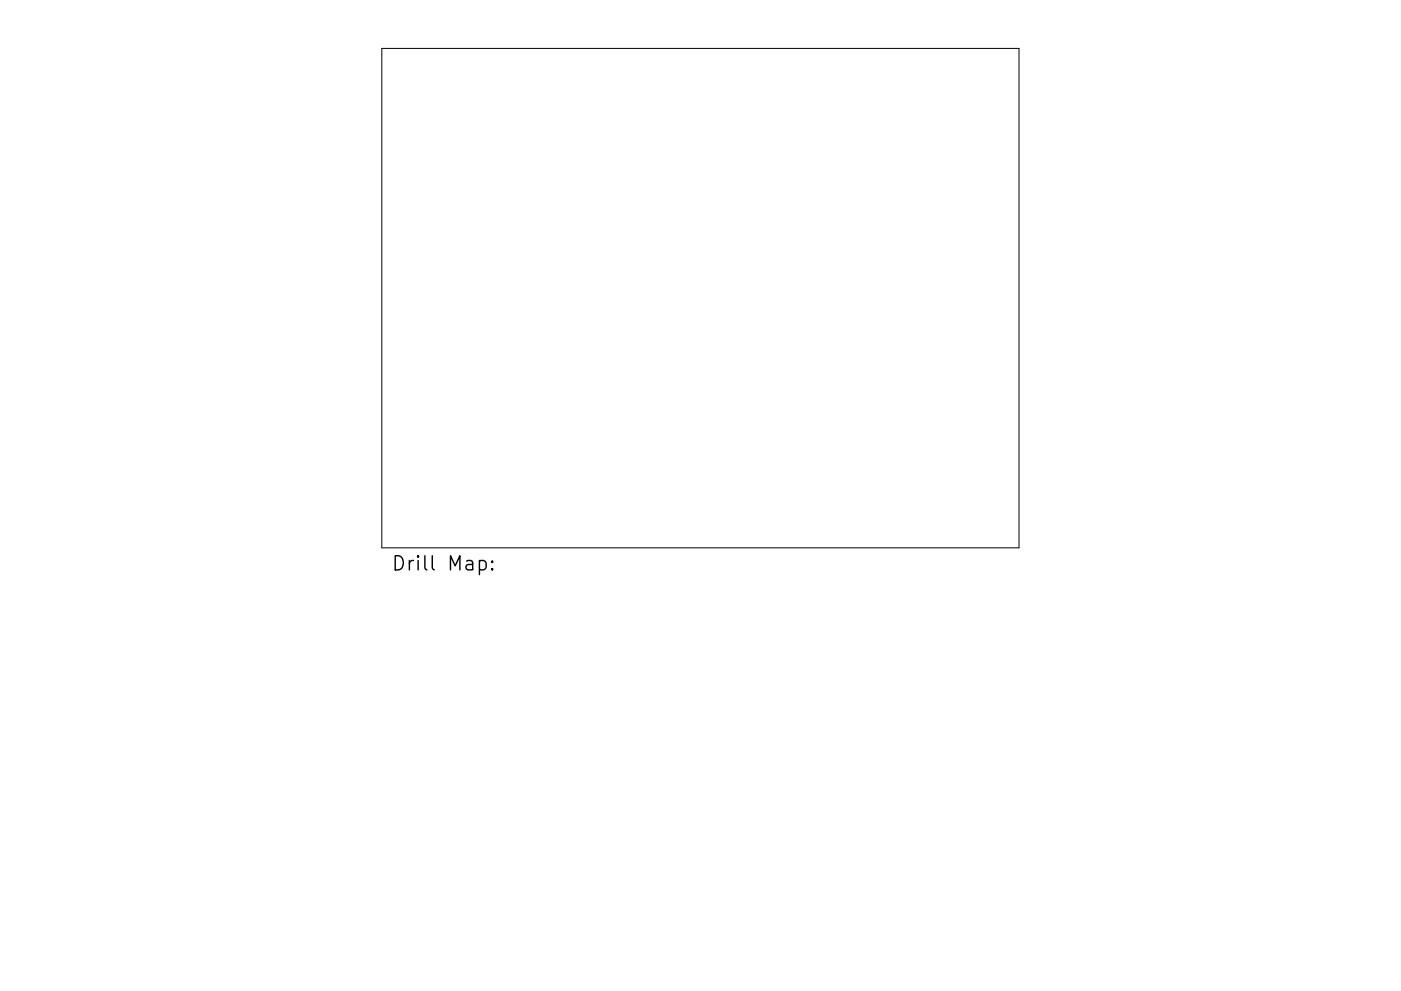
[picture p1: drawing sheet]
<svg xmlns="http://www.w3.org/2000/svg" width="297mm" height="210mm" viewBox="0 0 297 210" stroke-linecap="round" stroke-linejoin="round" font-family="sans-serif">
<defs><g id="words">
<text font-size="4.2" x="82.9" y="121.1">Drill Map:</text>
</g></defs>
<path d="M81 10.3h135.1v105.9h-135.1z" fill="none" stroke="#000" stroke-width=".21"/>
<path d="M101.7 119.1l.8-.2 .6 .6v.8l-.3 .5-.3 .1-.8-.1M104.4 119.1l.1 .1-.1 .1-.2-.1 .2-.1v.2M104.4 120.6l.1 .2-.1 .1-.2-.1 .2-.2v.3" fill="none" stroke="#000" stroke-width=".3"/>
<use href="#words"/>
</svg>
